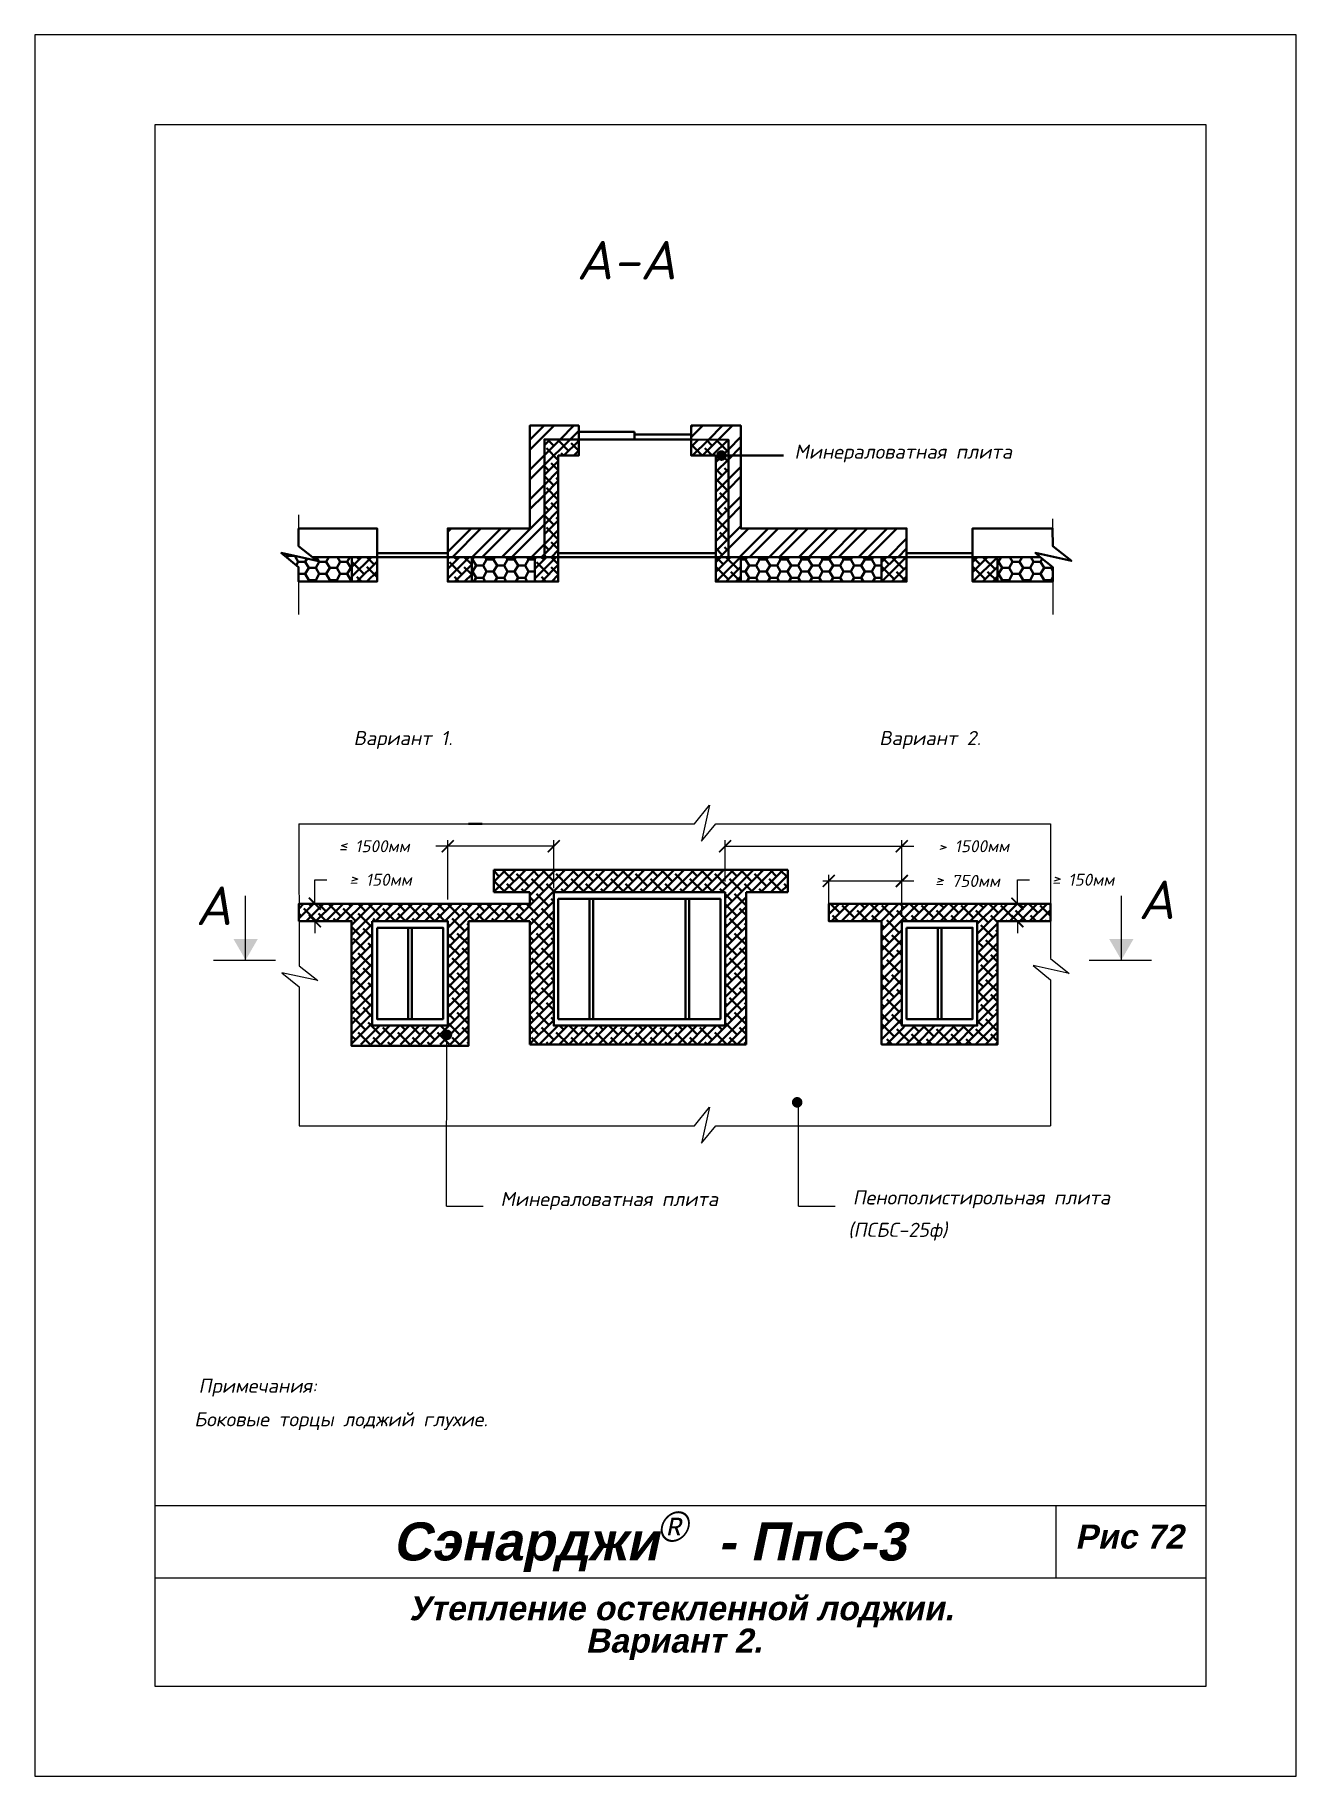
# Model space of a CAD drawing. Header units: inches. Extents: x 47 to 4151, y -1120 to 1902.
# Drawn here: x 262.3 to 472.3, y -773.1 to -483.1 of the extents above; entities that cross this region are included whole.
import ezdxf

# ---------------------------------------------------------------- set-up
doc = ezdxf.new("R2010")
doc.units = ezdxf.units.IN
doc.header["$LTSCALE"] = 10
doc.header["$MEASUREMENT"] = 0
doc.layers.add('dim', color=160, linetype='Continuous', lineweight=15)
doc.layers.add('Layer1', color=108, linetype='Continuous', lineweight=30)
for name, color, linetype in [('DUBEL', 142, 'Continuous'), ('hatch', 240, 'Continuous'), ('ndp', 242, 'Continuous'), ('ramka', 248, 'Continuous')]:
    doc.layers.add(name, color=color, linetype=linetype)
doc.layers.add('list', color=5, linetype='Continuous', plot=False)
doc.styles.add('ndp', font='ARIALBD.TTF', dxfattribs={"oblique": 12})
doc.styles.add('style2', font='romans.shx', dxfattribs={"oblique": 12})
doc.dimstyles.new('1', dxfattribs={"dimtxt": 2, "dimasz": 2, "dimexe": 1, "dimexo": 0.7, "dimgap": 2, "dimtad": 0, "dimtih": 1, "dimtoh": 1, "dimdec": 4, "dimzin": 0, "dimdsep": 46, "dimtxsty": 'style2', "dimblk": 'ARCHTICK', "dimcen": 1.5, "dimdle": 1, "dimadec": 0, "dimazin": 0, "dimtfac": 1, "dimtdec": 4, "dimtofl": 0, "dimtmove": 0, "dimatfit": 2, "dimldrblk": 'DOTSMALL', "dimfxl": 1, "dimtolj": 1, "dimtzin": 0, "dimarcsym": 0})
pattern_1 = [(45, (210, -20.5774), (-0.8244423, 0.8244423), []), (135, (210, -20.5774), (-2.473327, 0.8244423), [2.914844, -1.748906])]
pattern_2 = [(0, (210, -20.5774), (1.7489063, 1.0097315), [1.1659375, -2.331875]), (120, (210, -20.5774), (-1.7489062, 1.0097315), [1.1659375, -2.331875]), (60, (210, -20.5774), (4e-09, 2.019463), [-2.331875, 1.1659375])]

msp = doc.modelspace()

# ---------------------------------------------------------------- texts
at = {"layer": 'dim', "color": 160, "insert": (352.539726, -517.433309), "char_height": 6.4282148, "attachment_point": 1, "style": 'style2'}
msp.add_mtext('{\\C1;A-А}', dxfattribs=at)
at = {"layer": 'dim', "color": 160, "char_height": 6.4282148, "width": 9.76187766, "attachment_point": 1, "style": 'style2'}
for insert in [(289.112745, -624.940592), (446.086329, -623.95601)]:
    msp.add_mtext('{\\C1;A}', dxfattribs=dict(at, insert=insert))
at = {"layer": 'ndp', "oblique": 12}
for s, height, style, p in [('Минераловатная плита', 2.34619952, 'style2', (388.798116, -553.703384)), ('Вариант 1.', 2.3461995, 'style2', (315.397375, -601.403465)), ('Вариант 2.', 2.3461995, 'style2', (402.92241, -601.403465)), ('Пенополистирольная плита', 2.34619952, 'style2', (398.507592, -677.909735)), ('Минераловатная плита', 2.34619952, 'style2', (339.86042, -678.166351)), ('(ПСБС-25ф)', 2.3461995, 'style2', (397.737384, -683.298565)), ('Примечания:', 2.34619952, 'style2', (289.586101, -709.266463)), ('Боковые торцы лоджий глухие.', 2.34619952, 'style2', (288.87922, -714.848795)), ('Сэнарджи    - ПпС-3 ', 6.33260053, 'ndp', (321.916798, -737.190377)), ('Рис 72 ', 4, 'ndp', (435.543508, -735.212663)), ('Утепление остекленной лоджии.', 4, 'ndp', (324.641554, -747.143625)), (' Вариант 2.', 4, 'ndp', (352.482186, -752.536648))]:
    msp.add_text(s, height=height, dxfattribs=dict(at, style=style)).set_placement(p)
at = {"layer": 'ndp', "insert": (365.979601, -729.051292), "char_height": 5, "attachment_point": 1, "style": 'style2'}
msp.add_mtext('{\\fCentury Gothic|b0|i0|c204|p32;®}', dxfattribs=at)

# ---------------------------------------------------------------- blocks, each defined once
blk = doc.blocks.new('_ArchTick')
at = {"layer": 'DUBEL', "color": 0, "const_width": 0.15}
blk.add_lwpolyline([(-0.5, -0.5), (0.5, 0.5)], dxfattribs=at)
blk = doc.blocks.new('*D412')
at = {"layer": 'Defpoints', "color": 0, "lineweight": 40}
for p in [(377.27, -618.24), (377.27, -624.81), (406.68, -627.82)]:
    blk.add_point(p, dxfattribs=at)
at = {"layer": 'ndp', "color": 0, "lineweight": -2}
for p, q in [((377.27, -624.11), (377.27, -617.24)), ((406.68, -627.12), (406.68, -617.24)), ((377.27, -618.24), (407.68, -618.24)), ((406.68, -618.24), (408.68, -618.24))]:
    blk.add_line(p, q, dxfattribs=at)
at = {"layer": 'ndp', "color": 0, "lineweight": -2, "xscale": 2, "yscale": 2, "zscale": 2, "rotation": 180}
blk.add_blockref('_ArchTick', (377.27, -618.24), dxfattribs=at)
at = {"layer": 'ndp', "color": 0, "lineweight": -2, "xscale": 2, "yscale": 2, "zscale": 2}
blk.add_blockref('_ArchTick', (406.68, -618.24), dxfattribs=at)
at = {"layer": 'ndp', "color": 1, "insert": (418.65, -618.24), "char_height": 2, "attachment_point": 5, "style": 'style2'}
blk.add_mtext('\\A1;{\\fRomanS|b0|i0|c204|p2;> 1500мм}', dxfattribs=at)
blk = doc.blocks.new('_DotSmall')
at = {"layer": 'DUBEL', "color": 0, "const_width": 0.5}
blk.add_lwpolyline([(-0.0625, 0, 1), (0.0625, 0, 1)], format="xyb", close=True, dxfattribs=at)
blk = doc.blocks.new('*D413')
at = {"layer": 'Defpoints', "color": 0, "lineweight": 40}
for p in [(406.68, -624.03), (394.51, -630.72), (406.68, -630.72)]:
    blk.add_point(p, dxfattribs=at)
at = {"layer": 'ndp', "color": 0, "lineweight": -2}
for p, q in [((394.51, -630.02), (394.51, -623.03)), ((406.68, -630.02), (406.68, -623.03)), ((393.51, -624.03), (406.68, -624.03)), ((406.68, -624.03), (408.68, -624.03))]:
    blk.add_line(p, q, dxfattribs=at)
at = {"layer": 'ndp', "color": 0, "lineweight": -2, "xscale": 2, "yscale": 2, "zscale": 2, "rotation": 180}
blk.add_blockref('_ArchTick', (394.51, -624.03), dxfattribs=at)
at = {"layer": 'ndp', "color": 0, "lineweight": -2, "xscale": 2, "yscale": 2, "zscale": 2}
blk.add_blockref('_ArchTick', (406.68, -624.03), dxfattribs=at)
at = {"layer": 'ndp', "color": 1, "insert": (417.62, -624.03), "char_height": 2, "attachment_point": 5, "style": 'style2'}
blk.add_mtext('\\A1;{\\fRomanS|b0|i0|c204|p2;≥ 750мм}', dxfattribs=at)
blk = doc.blocks.new('*D414')
at = {"layer": 'Defpoints', "color": 0, "lineweight": 40}
for p in [(427.98, -627.82), (425.93, -630.72), (427.98, -630.72)]:
    blk.add_point(p, dxfattribs=at)
at = {"layer": 'dim', "color": 0, "lineweight": -2}
for p, q in [((425.93, -627.82), (425.93, -623.82)), ((425.93, -623.82), (427.93, -623.82)), ((427.28, -627.82), (424.93, -627.82)), ((427.28, -630.72), (424.93, -630.72)), ((425.93, -630.72), (425.93, -632.72))]:
    blk.add_line(p, q, dxfattribs=at)
at = {"layer": 'dim', "color": 0, "lineweight": -2, "xscale": 2, "yscale": 2, "zscale": 2}
for p, rotation in [((425.93, -627.82), 270), ((425.93, -630.72), 90)]:
    blk.add_blockref('_ArchTick', p, dxfattribs=dict(at, rotation=rotation))
at = {"layer": 'dim', "color": 0, "insert": (436.87, -623.82), "char_height": 2, "attachment_point": 5, "style": 'style2'}
blk.add_mtext('\\A1;{\\fRomanS|b0|i0|c204|p2;≥ 150мм}', dxfattribs=at)
blk = doc.blocks.new('*D410')
at = {"layer": 'Defpoints', "color": 0, "lineweight": 40}
for p in [(348.74, -618.24), (348.74, -625.91), (331.09, -627.82)]:
    blk.add_point(p, dxfattribs=at)
at = {"layer": 'ndp', "color": 0, "lineweight": -2}
for p, q in [((331.09, -627.12), (331.09, -617.24)), ((348.74, -625.21), (348.74, -617.24)), ((331.09, -618.24), (329.09, -618.24)), ((348.74, -618.24), (330.09, -618.24))]:
    blk.add_line(p, q, dxfattribs=at)
at = {"layer": 'ndp', "color": 0, "lineweight": -2, "xscale": 2, "yscale": 2, "zscale": 2, "rotation": 180}
blk.add_blockref('_ArchTick', (331.09, -618.24), dxfattribs=at)
at = {"layer": 'ndp', "color": 0, "lineweight": -2, "xscale": 2, "yscale": 2, "zscale": 2}
blk.add_blockref('_ArchTick', (348.74, -618.24), dxfattribs=at)
at = {"layer": 'ndp', "color": 1, "insert": (318.84, -618.24), "char_height": 2, "attachment_point": 5, "style": 'style2'}
blk.add_mtext('\\A1;{\\fRomanS|b0|i0|c204|p2;≤ 1500мм}', dxfattribs=at)
blk = doc.blocks.new('*D411')
at = {"layer": 'Defpoints', "color": 0, "lineweight": 40}
for p in [(311.01, -627.82), (308.96, -630.72), (311.01, -630.72)]:
    blk.add_point(p, dxfattribs=at)
at = {"layer": 'dim', "color": 0, "lineweight": -2}
for p, q in [((308.96, -627.82), (308.96, -623.82)), ((308.96, -623.82), (310.96, -623.82)), ((310.31, -627.82), (307.96, -627.82)), ((310.31, -630.72), (307.96, -630.72)), ((308.96, -630.72), (308.96, -632.72))]:
    blk.add_line(p, q, dxfattribs=at)
at = {"layer": 'dim', "color": 0, "lineweight": -2, "xscale": 2, "yscale": 2, "zscale": 2}
for p, rotation in [((308.96, -627.82), 270), ((308.96, -630.72), 90)]:
    blk.add_blockref('_ArchTick', p, dxfattribs=dict(at, rotation=rotation))
at = {"layer": 'dim', "color": 0, "insert": (319.9, -623.82), "char_height": 2, "attachment_point": 5, "style": 'style2'}
blk.add_mtext('\\A1;{\\fRomanS|b0|i0|c204|p2;≥ 150мм}', dxfattribs=at)

# ---------------------------------------------------------------- dimensions: what is measured, and where the dimension line sits
at = {"layer": 'dim', "color": 1}
for base, p1, p2, picture, middle in [((308.963832, -630.721848), (311.012862, -627.822052), (311.012862, -630.721848), '*D411', (319.896697, -623.822052)), ((425.933072, -630.721849), (427.982101, -627.822053), (427.982101, -630.721849), '*D414', (436.865936, -623.822053))]:
    dim = msp.add_linear_dim(base=base, p1=p1, p2=p2, angle=270, text='{\\fRomanS|b0|i0|c204|p2;≥ 150мм}', dimstyle='1', dxfattribs=at)
    dim.commit()
    dim.dimension.update_dxf_attribs({"geometry": picture, "text_midpoint": middle, "dimtype": 160})
at = {"layer": 'ndp'}
for base, p1, p2, text, picture, middle in [((348.739547, -618.240262), (331.090565, -627.822054), (348.739547, -625.91252), '{\\fRomanS|b0|i0|c204|p2;≤ 1500мм}', '*D410', (318.841872, -618.240262)), ((377.268027, -618.240262), (406.683649, -627.822053), (377.268027, -624.810113), '{\\fRomanS|b0|i0|c204|p2;> 1500мм}', '*D412', (418.646239, -618.240262)), ((406.683649, -624.027495), (394.507972, -630.721849), (406.683649, -630.721849), '{\\fRomanS|b0|i0|c204|p2;≥ 750мм}', '*D413', (417.616514, -624.027495))]:
    dim = msp.add_linear_dim(base=base, p1=p1, p2=p2, text=text, dimstyle='1', override={"dimclrt": 1, "dimtmove": 0}, dxfattribs=at)
    dim.commit()
    dim.dimension.update_dxf_attribs({"geometry": picture, "text_midpoint": middle, "dimtype": 160})

# ---------------------------------------------------------------- hatches: boundary and pattern name
at = {"layer": 'dim'}
for points in [[(295.42054, -633.709243), (297.435723, -637.199642), (299.450906, -633.709243)], [(441.220551, -633.709243), (443.235734, -637.199642), (445.250917, -633.709243)]]:
    msp.add_hatch(color=1, dxfattribs=at).paths.add_polyline_path(points)
at = {"layer": 'hatch', "lineweight": 40}
h = msp.add_hatch(dxfattribs=at)
h.set_pattern_fill('ANSI32', color=1, scale=9.3275, style=0)
h.paths.add_polyline_path([(331.090565, -570.088364), (347.187968, -570.088364), (347.187968, -550.492886), (352.88591, -550.501896), (352.88591, -548.195156), (344.758445, -548.195156), (344.758445, -565.319362), (331.090565, -565.319362)])
h.paths.add_polyline_path([(371.623002, -550.531525), (371.623002, -548.195156), (379.881227, -548.195156), (379.881227, -565.319362), (407.476293, -565.319362), (407.476293, -570.088364), (377.807114, -570.088364), (377.807114, -550.541304)])
h = msp.add_hatch(dxfattribs=at)
h.set_pattern_fill('ANSI38', color=1, scale=9.3275, style=0)
h.paths.add_polyline_path([(347.187968, -550.492886), (352.88591, -550.501896), (352.88591, -553.186731), (349.497265, -553.186731), (349.497265, -570.088364), (347.187968, -570.088364)])
h.paths.add_polyline_path([(371.623002, -550.531525), (377.807114, -550.541304), (377.807114, -570.088364), (375.703849, -570.088364), (375.703849, -553.186731), (371.623002, -553.186731)])
h = msp.add_hatch(dxfattribs=at)
h.set_pattern_fill('HONEY', color=1, scale=9.3275, style=0)
h.set_pattern_definition(pattern_2)
edge = h.paths.add_edge_path()
edge.add_line((306.238428, -571.78153), (306.238428, -574.159487))
edge.add_line((306.238428, -574.159487), (315.13396, -574.159487))
edge.add_line((315.13396, -574.159487), (315.13396, -570.088364))
edge.add_line((315.13396, -570.088364), (308.549484, -570.088364))
edge.add_line((308.549484, -570.088364), (309.353101, -570.72171))
edge.add_line((309.353101, -570.72171), (303.352089, -569.409548))
edge.add_line((303.352089, -569.409548), (306.238428, -571.78153))
edge.add_line((306.238428, -571.78153), (306.238428, -574.159487))
h = msp.add_hatch(dxfattribs=at)
h.set_pattern_fill('ANSI38', color=1, scale=9.3275, style=0)
h.set_pattern_definition(pattern_1)
h.paths.add_polyline_path([(315.13396, -574.159487), (315.13396, -570.088364), (319.311334, -570.088364), (319.311334, -574.159487)])
h = msp.add_hatch(dxfattribs=at)
h.set_pattern_fill('ANSI38', color=1, scale=9.3275, style=0)
h.set_pattern_definition([(45, (-13.6679, 0), (-0.8244423, 0.8244423), []), (135, (-13.6679, 0), (-2.473327, 0.8244423), [2.914844, -1.748906])])
h.paths.add_polyline_path([(331.090565, -570.088364), (335.071667, -570.088364), (335.071667, -574.159487), (331.090565, -574.159487)])
h = msp.add_hatch(dxfattribs=at)
h.set_pattern_fill('HONEY', color=1, scale=9.3275, style=0)
h.paths.add_polyline_path([(335.071667, -570.088364), (345.581051, -570.088364), (345.581051, -574.159487), (335.071667, -574.159487)])
h = msp.add_hatch(dxfattribs=at)
h.set_pattern_fill('ANSI38', color=1, scale=9.3275, style=0)
h.set_pattern_definition([(45, (0.8226, 0), (-0.8244423, 0.8244423), []), (135, (0.8226, 0), (-2.473327, 0.8244423), [2.914844, -1.748906])])
h.paths.add_polyline_path([(345.581051, -570.088364), (349.497265, -570.088364), (349.497265, -574.159487), (345.581051, -574.159487)])
h = msp.add_hatch(dxfattribs=at)
h.set_pattern_fill('ANSI38', color=1, scale=9.3275, style=0)
h.set_pattern_definition([(45, (182.4049, -20.5774), (-0.8244423, 0.8244423), []), (135, (182.4049, -20.5774), (-2.473327, 0.8244423), [2.914844, -1.748906])])
h.paths.add_polyline_path([(375.703849, -570.088364), (379.881227, -570.088364), (379.881227, -574.159487), (375.703849, -574.159487)])
h = msp.add_hatch(dxfattribs=at)
h.set_pattern_fill('HONEY', color=1, scale=9.3275, style=0)
h.paths.add_polyline_path([(379.881227, -570.088364), (403.298915, -570.088364), (403.298915, -574.159487), (379.881227, -574.159487)])
h = msp.add_hatch(dxfattribs=at)
h.set_pattern_fill('ANSI38', color=1, scale=9.3275, style=0)
h.set_pattern_definition(pattern_1)
h.paths.add_polyline_path([(403.298915, -570.088364), (407.476293, -570.088364), (407.476293, -574.159487), (403.298915, -574.159487)])
h = msp.add_hatch(dxfattribs=at)
h.set_pattern_fill('ANSI38', color=1, scale=9.3275, style=0)
h.set_pattern_definition([(45, (225.164, -20.5774), (-0.8244423, 0.8244423), []), (135, (225.164, -20.5774), (-2.473327, 0.8244423), [2.914844, -1.748906])])
h.paths.add_polyline_path([(418.462885, -570.088364), (422.640264, -570.088364), (422.640264, -574.159487), (418.462885, -574.159487)])
h = msp.add_hatch(dxfattribs=at)
h.set_pattern_fill('HONEY', color=1, scale=9.3275, style=0)
h.set_pattern_definition(pattern_2)
h.paths.add_polyline_path([(422.640264, -570.088364), (422.640264, -574.159487), (431.802033, -574.159487), (431.802033, -571.78153), (429.741709, -570.088364)])
h = msp.add_hatch(dxfattribs=at)
h.set_pattern_fill('ANSI38', color=1, scale=9.3275, style=0)
h.paths.add_polyline_path([(331.09057, -648.120636), (331.090565, -630.721849), (318.51869, -630.721849), (318.518695, -648.120636), (334.539398, -648.120636)], flags=16)
h.paths.add_polyline_path([(377.268027, -648.120636), (377.268027, -625.91252), (348.739547, -625.91252), (348.739547, -648.120636), (380.762572, -648.120636)], flags=16)
h.paths.add_polyline_path([(306.328038, -630.721849), (315.13396, -630.721849), (315.13396, -651.262089), (334.539398, -651.26209), (334.539398, -648.120636), (334.539398, -630.721849), (344.758445, -630.721849), (344.758445, -651.26209), (380.762572, -651.26209), (380.762572, -648.120636), (380.762572, -625.91252), (387.685172, -625.91252), (387.685172, -622.186387), (338.752847, -622.186387), (338.752847, -625.91252), (344.758445, -625.91252), (344.758445, -627.822054), (306.328038, -627.822053)])
h = msp.add_hatch(dxfattribs=at)
h.set_pattern_fill('ANSI38', color=1, scale=9.3275, style=0)
h.set_pattern_definition([(45, (-1597.9705, -397.6797), (-0.8244423, 0.8244423), []), (135, (-1597.9705, -397.6797), (-2.47332694, 0.8244423), [2.9148438, -1.7489063])])
h.paths.add_polyline_path([(394.507972, -627.822053), (394.507972, -630.721849), (403.298915, -630.721849), (403.298915, -651.262089), (406.69591, -651.262089), (406.69591, -627.822053)])
h.paths.add_polyline_path([(406.69591, -627.822053), (406.683649, -630.721849), (419.255524, -630.721849), (419.255524, -648.120636), (406.683649, -648.120636), (406.69591, -651.262089), (422.640259, -651.262089), (422.640259, -630.721849), (431.446181, -630.721849), (431.446181, -627.822053)])

# ---------------------------------------------------------------- linework, layer by layer
at = {"layer": 'hatch', "color": 1, "lineweight": 40}
for p, q in [((352.88591, -548.195156), (352.88591, -553.186731)), ((352.88591, -550.516586), (352.88591, -549.255206)), ((352.88591, -549.255206), (362.17592, -549.255206)), ((352.88591, -550.501896), (371.623002, -550.531525)), ((362.17592, -550.516586), (352.88591, -550.516586)), ((362.17592, -549.255206), (362.17592, -550.516586)), ((371.623002, -549.654952), (362.17592, -549.654952)), ((362.17592, -549.654952), (362.17592, -550.516586)), ((371.623002, -548.195156), (371.623002, -553.186731)), ((371.623002, -550.531525), (371.623002, -549.654952)), ((376.652205, -553.186731), (386.992583, -553.186731)), ((319.311334, -565.319362), (306.223363, -565.319362)), ((306.223363, -565.319362), (306.238428, -568.266977)), ((319.311334, -574.159487), (319.311334, -565.319362)), ((319.311334, -570.088364), (319.311334, -565.319362)), ((388.061561, -565.319362), (390.680737, -565.319362)), ((390.680737, -565.319362), (407.476293, -565.319362)), ((407.476293, -565.319362), (407.476293, -574.159487)), ((418.462881, -574.159487), (418.462881, -565.319362)), ((418.462881, -565.319362), (431.441493, -565.319362)), ((431.441493, -565.319362), (431.793351, -565.319362)), ((431.793351, -565.319362), (431.802033, -568.266977)), ((431.802033, -568.266977), (433.36336, -569.497489)), ((319.311334, -570.088364), (315.13396, -570.088364)), ((315.13396, -570.088364), (315.13396, -574.159487)), ((331.090565, -569.460886), (319.311334, -569.460886)), ((319.311334, -574.159487), (319.311334, -570.088364)), ((331.090565, -569.460886), (331.090565, -574.159487)), ((334.539398, -570.088364), (331.090565, -570.088364)), ((331.090565, -570.088364), (334.539398, -570.088364)), ((331.090565, -574.159487), (331.090565, -570.088364)), ((344.758445, -570.088364), (348.739547, -570.088364)), ((349.497265, -569.460886), (375.703849, -569.460886)), ((349.497265, -570.088364), (349.497265, -574.159487)), ((349.497265, -570.088364), (364.696157, -570.088364)), ((376.475384, -570.088364), (364.696157, -570.088364)), ((386.011777, -570.088364), (376.475384, -570.088364)), ((403.298915, -574.159487), (403.298915, -570.088364)), ((403.298915, -570.088364), (407.476293, -570.088364)), ((407.476293, -569.460886), (418.462881, -569.460886)), ((407.476293, -570.088364), (429.741709, -570.088364)), ((407.476293, -570.088364), (407.476293, -574.159487)), ((315.13396, -574.159487), (319.311334, -574.159487)), ((331.090565, -574.159487), (334.539398, -574.159487)), ((334.539398, -574.159487), (331.090565, -574.159487)), ((407.476293, -574.159487), (390.680737, -574.159487)), ((407.476293, -574.159487), (403.298915, -574.159487)), ((418.462881, -574.159487), (431.802033, -574.159487)), ((336.816943, -614.528075), (334.539398, -614.528075)), ((380.762572, -622.186387), (338.752847, -622.186387)), ((338.752847, -625.91252), (338.752847, -622.186387)), ((338.752847, -622.186387), (387.685172, -622.186387)), ((386.011777, -622.186387), (380.762572, -622.186387)), ((387.685172, -622.186387), (387.685172, -625.91252)), ((344.758445, -625.91252), (338.752847, -625.91252)), ((344.758445, -627.822054), (344.758445, -625.91252)), ((380.762572, -651.26209), (380.762572, -625.91252)), ((387.685172, -625.91252), (380.762572, -625.91252)), ((334.539398, -627.822054), (344.758445, -627.822054)), ((334.539398, -651.26209), (334.539398, -630.721849)), ((334.539398, -630.721849), (338.752847, -630.721849)), ((338.752847, -630.721849), (344.758445, -630.721849)), ((344.758445, -630.721849), (344.758445, -651.26209)), ((344.758445, -651.26209), (380.762572, -651.26209))]:
    msp.add_line(p, q, dxfattribs=at)
for points in [[(331.090565, -570.088364), (347.187968, -570.088364), (347.187968, -550.492886), (352.88591, -550.501896), (352.88591, -548.195156), (344.758445, -548.195156), (344.758445, -565.319362), (331.090565, -565.319362), (331.090565, -570.088364)], [(347.187968, -550.492886), (352.88591, -550.501896), (352.88591, -553.186731), (349.497265, -553.186731), (349.497265, -570.088364), (347.187968, -570.088364), (347.187968, -550.492886)], [(371.623002, -550.531525), (371.623002, -548.195156), (379.881227, -548.195156), (379.881227, -565.319362), (407.476293, -565.319362), (407.476293, -570.088364), (377.807114, -570.088364), (377.807114, -550.541304), (371.623002, -550.531525), (371.623002, -548.195156)], [(371.623002, -550.531525), (377.807114, -550.541304), (377.807114, -570.088364), (375.703849, -570.088364), (375.703849, -553.186731), (371.623002, -553.186731), (371.623002, -550.531525)], [(306.223363, -565.319362), (319.311334, -565.319362), (319.311334, -570.088364), (308.549484, -570.088364), (306.238428, -568.266977), (306.223363, -565.319362)], [(418.462881, -565.319362), (418.462881, -570.088364), (429.741709, -570.088364), (428.915694, -569.409548), (434.916706, -570.72171), (431.802033, -568.266977), (431.784768, -565.319362), (418.462881, -565.319362), (418.462881, -570.088364)], [(418.462881, -565.319362), (418.462881, -570.088364), (429.741709, -570.088364), (428.915694, -569.409548), (434.916706, -570.72171), (431.802033, -568.266977), (431.793351, -565.319362), (418.462881, -565.319362), (418.462885, -570.088364)], [(306.238428, -571.78153), (306.238428, -574.159487), (315.13396, -574.159487), (315.13396, -570.088364), (308.549484, -570.088364), (309.353101, -570.72171), (303.352089, -569.409548), (306.238428, -571.78153), (306.238428, -574.159487)], [(315.13396, -574.159487), (315.13396, -570.088364), (319.311334, -570.088364), (319.311334, -574.159487), (315.13396, -574.159487)], [(375.703849, -570.088364), (379.881227, -570.088364), (379.881227, -574.159487), (375.703849, -574.159487), (375.703849, -570.088364)], [(403.298915, -570.088364), (407.476293, -570.088364), (407.476293, -574.159487), (403.298915, -574.159487), (403.298915, -570.088364)], [(418.462885, -570.088364), (422.640264, -570.088364), (422.640264, -574.159487), (418.462885, -574.159487), (418.462885, -570.088364)], [(422.640264, -570.088364), (422.640264, -574.159487), (431.802033, -574.159487), (431.802033, -571.78153), (429.741709, -570.088364), (422.640264, -570.088364)], [(334.539398, -627.822054), (306.316429, -627.822054), (306.316429, -630.721849), (315.075289, -630.721849), (315.075289, -651.499652), (334.539398, -651.499652), (334.539398, -630.721849)], [(394.507972, -627.822053), (394.507972, -630.721849), (403.298915, -630.721849), (403.313894, -651.262089), (422.640259, -651.262089), (422.640259, -630.721849), (431.446181, -630.721849), (431.446181, -627.822053), (394.507972, -627.822053)]]:
    msp.add_lwpolyline(points, dxfattribs=at)
at = {"layer": 'hatch'}
for points in [[(306.2119, -563.076349), (306.238428, -568.266977), (309.353101, -570.72171), (303.352089, -569.409548), (306.238428, -571.78153), (306.238428, -579.660409)], [(431.775505, -563.737877), (431.802033, -568.266977), (434.916706, -570.72171), (428.915694, -569.409548), (431.802033, -571.78153), (431.802033, -579.660409)], [(306.30151, -614.528075), (372.184999, -614.528075), (374.639731, -611.413401), (373.32757, -617.414413), (375.699551, -614.528075), (431.441489, -614.528075)], [(306.30151, -614.528075), (306.328038, -638.166204), (309.442712, -640.620936), (303.441699, -639.308775), (306.328038, -641.680756), (306.328038, -664.807938)], [(431.441489, -614.528075), (431.441489, -636.957954), (434.556162, -639.412686), (428.55515, -638.100525), (431.441489, -640.472506), (431.441489, -664.807938)], [(306.328038, -664.807938), (372.184999, -664.807938), (374.639731, -661.693264), (373.32757, -667.694277), (375.699551, -664.807938), (431.441489, -664.807938)]]:
    msp.add_lwpolyline(points, dxfattribs=at)
at = {"layer": 'hatch', "color": 1, "lineweight": 40}
for points in [[(319.311334, -569.460886), (331.090565, -569.460886), (331.090565, -570.088364), (319.311334, -570.088364)], [(331.090565, -570.088364), (335.071667, -570.088364), (335.071667, -574.159487), (331.090565, -574.159487)], [(335.071667, -570.088364), (345.581051, -570.088364), (345.581051, -574.159487), (335.071667, -574.159487)], [(345.581051, -570.088364), (349.497265, -570.088364), (349.497265, -574.159487), (345.581051, -574.159487)], [(375.703849, -570.088364), (403.298915, -570.088364), (403.298915, -574.159487), (375.703849, -574.159487)], [(379.881227, -570.088364), (403.298915, -570.088364), (403.298915, -574.159487), (379.881227, -574.159487)], [(377.268027, -648.120636), (348.739547, -648.120636), (348.739547, -625.91252), (377.268027, -625.91252)], [(376.475384, -647.023661), (349.497269, -647.019248), (349.497264, -627.009497), (376.475384, -627.009497)], [(349.497269, -627.009497), (354.669857, -627.009497), (354.669857, -647.023661), (349.497269, -647.019248)], [(355.293549, -627.009497), (371.302795, -627.009497), (371.302795, -647.023661), (355.293549, -647.023661)], [(371.302795, -627.009496), (376.475384, -627.009496), (376.475384, -647.023661), (371.302795, -647.023661)], [(419.255524, -630.721849), (406.683649, -630.721849), (406.683649, -648.120636), (419.255524, -648.120636)], [(407.476293, -631.818825), (418.462881, -631.818825), (418.462881, -647.023661), (407.476293, -647.023661)]]:
    msp.add_lwpolyline(points, close=True, dxfattribs=at)
at = {"layer": 'Layer1', "color": 1, "lineweight": 40}
for p, q in [((370.679103, -627.009497), (370.679103, -647.022713)), ((371.302795, -642.214333), (371.302795, -627.009497)), ((324.501641, -631.818825), (324.501641, -647.023661)), ((325.125333, -647.023661), (325.125333, -631.818825)), ((412.6666, -631.818825), (412.6666, -647.023661)), ((413.290292, -647.023661), (413.290292, -631.818825)), ((325.125333, -639.421243), (325.125333, -647.023661)), ((413.290292, -639.421243), (413.290292, -647.023661))]:
    msp.add_line(p, q, dxfattribs=at)
for points in [[(394.507972, -627.822053), (394.507972, -630.721849), (403.298915, -630.721849), (403.313894, -651.262089), (422.640259, -651.262089), (422.640259, -630.721849), (431.446181, -630.721849), (431.446181, -627.822053), (394.507972, -627.822053)], [(319.311334, -631.818825), (330.297921, -631.818825), (330.297921, -647.023661), (319.311334, -647.023661), (319.311334, -631.818825)]]:
    msp.add_lwpolyline(points, dxfattribs=at)
for points in [[(318.51869, -630.721849), (331.090565, -630.721849), (331.090565, -648.120636), (318.51869, -648.120636)], [(318.518695, -630.721849), (331.09057, -630.721849), (331.09057, -648.120636), (318.518695, -648.120636)], [(406.683649, -630.721849), (419.255524, -630.721849), (419.255524, -648.120636), (406.683649, -648.120636)]]:
    msp.add_lwpolyline(points, close=True, dxfattribs=at)
at = {"layer": 'list'}
msp.add_lwpolyline([(262.340128, -773.114714), (472.340128, -773.114714), (472.340128, -483.114714), (262.340128, -483.114714)], close=True, dxfattribs=at)
at = {"layer": 'ndp'}
for p, q in [((297.435723, -637.199642), (297.435723, -626.52878)), ((443.235734, -637.199642), (443.235734, -626.52878)), ((292.081654, -637.199642), (302.432852, -637.199642)), ((437.881665, -637.199642), (448.232862, -637.199642)), ((330.874695, -678.166351), (330.94792, -649.651134)), ((389.497668, -678.166351), (389.497668, -661.269588)), ((330.874695, -678.166351), (336.976463, -678.166351)), ((389.497668, -678.166351), (395.599435, -678.166351))]:
    msp.add_line(p, q, dxfattribs=at)
at = {"layer": 'ndp', "const_width": 0.879825}
for points in [[(376.652205, -552.746818, 1), (376.652205, -553.626643, 1)], [(330.94792, -649.211222, 1), (330.94792, -650.091047, 1)], [(389.264935, -660.456368, 1), (389.264935, -661.336193, 1)]]:
    msp.add_lwpolyline(points, format="xyb", close=True, dxfattribs=at)
at = {"layer": 'ramka'}
for p, q in [((457.340128, -728.114714), (282.340128, -728.114714)), ((432.340128, -728.114714), (432.340128, -740.114714)), ((457.340128, -740.114714), (282.340128, -740.114714))]:
    msp.add_line(p, q, dxfattribs=at)
msp.add_lwpolyline([(282.340128, -758.114714), (457.340128, -758.114714), (457.340128, -498.114714), (282.340128, -498.114714)], close=True, dxfattribs=at)

msp.set_redraw_order([(e.dxf.handle, doc.entitydb.next_handle()) for e in msp.query("TEXT MTEXT ATTDEF DIMENSION ARC_DIMENSION")])  # texts and dimensions are drawn at this point

doc.saveas('drawing.dxf')
